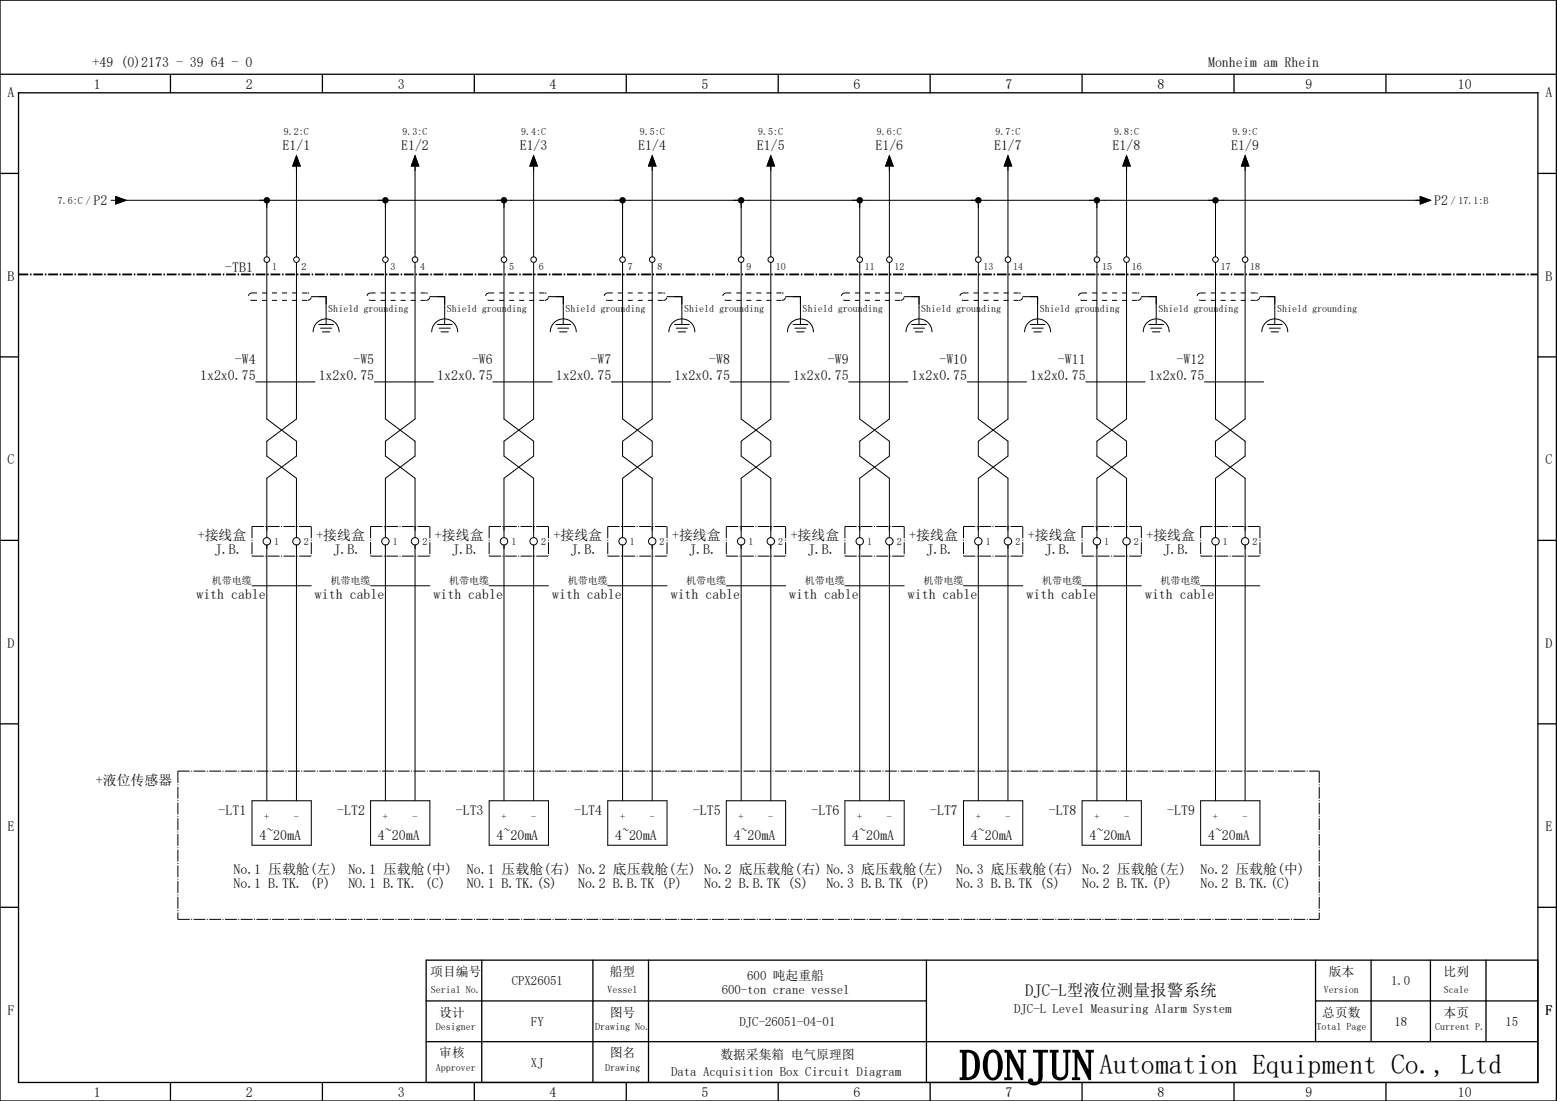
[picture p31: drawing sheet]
<svg xmlns="http://www.w3.org/2000/svg" width="420mm" height="297mm" viewBox="0 0 420 297" stroke-linecap="round" stroke-linejoin="round" font-family="sans-serif">
<defs><g id="words">
<text font-size="11.5" x="259" y="291.3">DONJUN</text>
<text font-size="7.5" x="296.6" y="289.7">Automation Equipment Co., Ltd</text>
<text font-size="4.5" x="276.6" y="268.7">DJC-L型液位测量报警系统</text>
<g font-size="3.7">
<text x="25" y="18">+49 (0)2173 - 39 64 - 0</text>
<text x="326" y="18">Monheim am Rhein</text>
<text x="2.1" y="26.3">A</text>
<text x="25.3" y="24">1</text>
<text x="66.3" y="24">2</text>
<text x="107.3" y="24">3</text>
<text x="148.3" y="24">4</text>
<text x="189.3" y="24">5</text>
<text x="230.3" y="24">6</text>
<text x="271.3" y="24">7</text>
<text x="312.3" y="24">8</text>
<text x="352.3" y="24">9</text>
<text x="393.4" y="24">10</text>
<text x="417.1" y="26.3">A</text>
<text x="76.3" y="40.5">E1/1</text>
<text x="108.2" y="40.5">E1/2</text>
<text x="140.2" y="40.5">E1/3</text>
<text x="172.3" y="40.5">E1/4</text>
<text x="204.2" y="40.5">E1/5</text>
<text x="236.2" y="40.5">E1/6</text>
<text x="268.3" y="40.5">E1/7</text>
<text x="300.2" y="40.5">E1/8</text>
<text x="332.2" y="40.5">E1/9</text>
<text x="25.2" y="55.4">P2</text>
<text x="387" y="55.4">P2</text>
<text x="2.1" y="75.8">B</text>
<text x="60.8" y="73.5">-TB1</text>
<text x="417.1" y="75.8">B</text>
<text x="63.4" y="98.2">-W4</text>
<text x="95.4" y="98.2">-W5</text>
<text x="127.4" y="98.2">-W6</text>
<text x="159.4" y="98.2">-W7</text>
<text x="191.4" y="98.2">-W8</text>
<text x="223.4" y="98.2">-W9</text>
<text x="253.5" y="98.2">-W10</text>
<text x="285.5" y="98.2">-W11</text>
<text x="317.5" y="98.2">-W12</text>
<text x="54" y="102.5">1x2x0.75</text>
<text x="86" y="102.5">1x2x0.75</text>
<text x="118" y="102.5">1x2x0.75</text>
<text x="150" y="102.5">1x2x0.75</text>
<text x="182" y="102.5">1x2x0.75</text>
<text x="214" y="102.5">1x2x0.75</text>
<text x="246" y="102.5">1x2x0.75</text>
<text x="278" y="102.5">1x2x0.75</text>
<text x="310" y="102.5">1x2x0.75</text>
<text x="2.1" y="125.3">C</text>
<text x="417.1" y="125.3">C</text>
<text x="53.4" y="145.8">+接线盒</text>
<text x="58" y="149.5">J.B.</text>
<text x="85.4" y="145.8">+接线盒</text>
<text x="90" y="149.5">J.B.</text>
<text x="117.4" y="145.8">+接线盒</text>
<text x="122" y="149.5">J.B.</text>
<text x="149.4" y="145.8">+接线盒</text>
<text x="154" y="149.5">J.B.</text>
<text x="181.4" y="145.8">+接线盒</text>
<text x="186" y="149.5">J.B.</text>
<text x="213.4" y="145.8">+接线盒</text>
<text x="218" y="149.5">J.B.</text>
<text x="245.4" y="145.8">+接线盒</text>
<text x="250" y="149.5">J.B.</text>
<text x="277.4" y="145.8">+接线盒</text>
<text x="282" y="149.5">J.B.</text>
<text x="309.4" y="145.8">+接线盒</text>
<text x="314" y="149.5">J.B.</text>
<text x="53" y="161.5">with cable</text>
<text x="85" y="161.5">with cable</text>
<text x="117" y="161.5">with cable</text>
<text x="149" y="161.5">with cable</text>
<text x="181" y="161.5">with cable</text>
<text x="213" y="161.5">with cable</text>
<text x="245" y="161.5">with cable</text>
<text x="277" y="161.5">with cable</text>
<text x="309" y="161.5">with cable</text>
<text x="2.1" y="174.8">D</text>
<text x="417.1" y="174.8">D</text>
<text x="25.9" y="211.8">+液位传感器</text>
<text x="59" y="219.8">-LT1</text>
<text x="91" y="219.8">-LT2</text>
<text x="123" y="219.8">-LT3</text>
<text x="155" y="219.8">-LT4</text>
<text x="187" y="219.8">-LT5</text>
<text x="219" y="219.8">-LT6</text>
<text x="251" y="219.8">-LT7</text>
<text x="283" y="219.8">-LT8</text>
<text x="315" y="219.8">-LT9</text>
<text x="2.1" y="224.3">E</text>
<text x="70" y="226.5">4~20mA</text>
<text x="102" y="226.5">4~20mA</text>
<text x="134" y="226.5">4~20mA</text>
<text x="166" y="226.5">4~20mA</text>
<text x="198" y="226.5">4~20mA</text>
<text x="230" y="226.5">4~20mA</text>
<text x="262" y="226.5">4~20mA</text>
<text x="294" y="226.5">4~20mA</text>
<text x="326" y="226.5">4~20mA</text>
<text x="417.1" y="224.3">E</text>
<text x="63" y="235.8">No.1 压载舱(左)</text>
<text x="63" y="239.5">No.1 B.TK. (P)</text>
<text x="94" y="235.8">No.1 压载舱(中)</text>
<text x="94" y="239.5">NO.1 B.TK. (C)</text>
<text x="126" y="235.8">No.1 压载舱(右) No.2 底压载舱(左) No.2 底压载舱(右) No.3 底压载舱(左)</text>
<text x="126" y="239.5">NO.1 B.TK.(S)</text>
<text x="156" y="239.5">No.2 B.B.TK (P)</text>
<text x="190" y="239.5">No.2 B.B.TK (S)</text>
<text x="223" y="239.5">No.3 B.B.TK (P)</text>
<text x="258" y="235.8">No.3 底压载舱(右) No.2 压载舱(左)</text>
<text x="258" y="239.5">No.3 B.B.TK (S)</text>
<text x="292" y="239.5">No.2 B.TK.(P)</text>
<text x="324" y="235.8">No.2 压载舱(中)</text>
<text x="324" y="239.5">No.2 B.TK.(C)</text>
<text x="2.1" y="273.8">F</text>
<text x="417.1" y="273.8">F</text>
<text x="25.3" y="296">1</text>
<text x="66.3" y="296">2</text>
<text x="107.3" y="296">3</text>
<text x="148.3" y="296">4</text>
<text x="189.3" y="296">5</text>
<text x="230.3" y="296">6</text>
<text x="271.3" y="296">7</text>
<text x="312.3" y="296">8</text>
<text x="352.3" y="296">9</text>
<text x="393.4" y="296">10</text>
</g>
<g font-size="3.4">
<text x="116.1" y="263.3">项目编号</text>
<text x="164.6" y="263.3">船型</text>
<text x="358.5" y="263.3">版本</text>
<text x="389.6" y="263.3">比列</text>
<text x="138.1" y="265.8">CPX26051</text>
<text x="194.7" y="268.3">600-ton crane vessel</text>
<text x="201.6" y="264.3">600 吨起重船</text>
<text x="375.4" y="265.8">1.0</text>
<text x="118.5" y="274.3">设计</text>
<text x="164.6" y="274.3">图号</text>
<text x="273.7" y="273.3">DJC-L Level Measuring Alarm System</text>
<text x="356.8" y="274.3">总页数</text>
<text x="389.6" y="274.3">本页</text>
<text x="143.3" y="276.8">FY</text>
<text x="199.6" y="276.8">DJC-26051-04-01</text>
<text x="376.3" y="276.8">18</text>
<text x="406.3" y="276.8">15</text>
<text x="118.5" y="285.3">审核</text>
<text x="143.3" y="287.8">XJ</text>
<text x="164.6" y="285.3">图名</text>
<text x="194.4" y="285.8">数据采集箱 电气原理图</text>
<text x="181.1" y="290.3">Data Acquisition Box Circuit Diagram</text>
</g>
<g font-size="2.7">
<text x="76.6" y="36.4">9.2:C</text>
<text x="108.6" y="36.4">9.3:C</text>
<text x="140.6" y="36.4">9.4:C</text>
<text x="172.6" y="36.4">9.5:C</text>
<text x="204.6" y="36.4">9.5:C</text>
<text x="236.6" y="36.4">9.6:C</text>
<text x="268.6" y="36.4">9.7:C</text>
<text x="300.6" y="36.4">9.8:C</text>
<text x="332.6" y="36.4">9.9:C</text>
<text x="15.6" y="55">7.6:C /</text>
<text x="391.5" y="55">/ 17.1:B</text>
<text x="73.4" y="72.8">1</text>
<text x="81.4" y="72.8">2</text>
<text x="105.4" y="72.8">3</text>
<text x="113.4" y="72.8">4</text>
<text x="137.4" y="72.8">5</text>
<text x="145.4" y="72.8">6</text>
<text x="169.4" y="72.8">7</text>
<text x="177.4" y="72.8">8</text>
<text x="201.4" y="72.8">9</text>
<text x="209.4" y="72.8">10</text>
<text x="233.4" y="72.8">11</text>
<text x="241.4" y="72.8">12</text>
<text x="265.4" y="72.8">13</text>
<text x="273.4" y="72.8">14</text>
<text x="297.4" y="72.8">15</text>
<text x="305.4" y="72.8">16</text>
<text x="329.4" y="72.8">17</text>
<text x="337.4" y="72.8">18</text>
<text x="88.6" y="84.1">Shield grounding</text>
<text x="120.6" y="84.1">Shield grounding</text>
<text x="152.6" y="84.1">Shield grounding</text>
<text x="184.6" y="84.1">Shield grounding</text>
<text x="216.6" y="84.1">Shield grounding</text>
<text x="248.6" y="84.1">Shield grounding</text>
<text x="280.6" y="84.1">Shield grounding</text>
<text x="312.6" y="84.1">Shield grounding</text>
<text x="344.6" y="84.1">Shield grounding</text>
<text x="74" y="147">1</text>
<text x="82" y="147">2</text>
<text x="106" y="147">1</text>
<text x="114" y="147">2</text>
<text x="138" y="147">1</text>
<text x="146" y="147">2</text>
<text x="170" y="147">1</text>
<text x="178" y="147">2</text>
<text x="202" y="147">1</text>
<text x="210" y="147">2</text>
<text x="234" y="147">1</text>
<text x="242" y="147">2</text>
<text x="266" y="147">1</text>
<text x="274" y="147">2</text>
<text x="298" y="147">1</text>
<text x="306" y="147">2</text>
<text x="330" y="147">1</text>
<text x="338" y="147">2</text>
<text x="57.2" y="157.7">机带电缆</text>
<text x="89.2" y="157.7">机带电缆</text>
<text x="121.2" y="157.7">机带电缆</text>
<text x="153.2" y="157.7">机带电缆</text>
<text x="185.2" y="157.7">机带电缆</text>
<text x="217.2" y="157.7">机带电缆</text>
<text x="249.2" y="157.7">机带电缆</text>
<text x="281.2" y="157.7">机带电缆</text>
<text x="313.2" y="157.7">机带电缆</text>
<text x="71.3" y="221.4">+</text>
<text x="79.3" y="221.4">-</text>
<text x="103.3" y="221.4">+</text>
<text x="111.3" y="221.4">-</text>
<text x="135.3" y="221.4">+</text>
<text x="143.3" y="221.4">-</text>
<text x="167.3" y="221.4">+</text>
<text x="175.3" y="221.4">-</text>
<text x="199.3" y="221.4">+</text>
<text x="207.3" y="221.4">-</text>
<text x="231.3" y="221.4">+</text>
<text x="239.3" y="221.4">-</text>
<text x="263.3" y="221.4">+</text>
<text x="271.3" y="221.4">-</text>
<text x="295.3" y="221.4">+</text>
<text x="303.3" y="221.4">-</text>
<text x="327.3" y="221.4">+</text>
<text x="335.3" y="221.4">-</text>
<text x="116.3" y="268">Serial No.</text>
<text x="163.9" y="268">Vessel</text>
<text x="357.3" y="268">Version</text>
<text x="389.6" y="268">Scale</text>
<text x="117.6" y="278">Designer</text>
<text x="160.6" y="278">Drawing No.</text>
<text x="355.3" y="278">Total Page</text>
<text x="387.3" y="278">Current P.</text>
<text x="117.6" y="289">Approver</text>
<text x="163.3" y="289">Drawing</text>
</g>
</g></defs>
<g fill="none" stroke="#000" stroke-width=".35">
<path d="M0 0h420v297h-420zM0 20h420M5 25h410v267h-410zM46 20v5M87 20v5M128 20v5M169 20v5M210 20v5M251 20v5M292 20v5M333 20v5M374 20v5"/>
<path d="M0 46.8h5M415 46.8h5M0 96.3h5M415 96.3h5M0 145.8h5M415 145.8h5M0 195.3h5M415 195.3h5M0 244.8h5M130 259v33M160 259v33M175 259v33"/>
<path d="M250 259v33M355 259v22M370 259v22M386 259v22M401 259v22M415 244.8h5M415 259h-300v33M115 270h135M355 270h60M46 292v5M87 292v5M115 281h300"/>
<path d="M128 292v5M169 292v5M210 292v5M251 292v5M292 292v5M333 292v5M374 292v5"/>
</g>
<g fill="none" stroke="#000" stroke-width=".27">
<path d="M30 54h1.3M31.3 53l2.7 1-2.7 1zM32 54h352M72 54v15.3M80 44.8v24.5M80 42l1 2.8h-2zM104 54v15.3M112 44.8v24.5M112 42l1 2.8h-2zM136 54v15.3M144 44.8v24.5M144 42l1 2.8h-2z"/>
<path d="M168 54v15.3M176 44.8v24.5M176 42l1 2.8h-2zM200 54v15.3M208 44.8v24.5M208 42l1 2.8h-2zM232 54v15.3M240 44.8v24.5M240 42l1 2.8h-2zM264 54v15.3M272 44.8v24.5M272 42l1 2.8h-2z"/>
<path d="M296 54v15.3M304 44.8v24.5M304 42l1 2.8h-2zM328 54v15.3M336 44.8v24.5M336 42l1 2.8h-2zM383.3 53l2.7 1-2.7 1zM72 70.8v42.2l8 6v4l-8 6v16M80 70.8v42.2l-8 6v4l8 6v16M104 70.8v42.2l8 6v4l-8 6v16M112 70.8v42.2l-8 6v4l8 6v16M136 70.8v42.2l8 6v4l-8 6v16"/>
<path d="M144 70.8v42.2l-8 6v4l8 6v16M168 70.8v42.2l8 6v4l-8 6v16M176 70.8v42.2l-8 6v4l8 6v16M200 70.8v42.2l8 6v4l-8 6v16M208 70.8v42.2l-8 6v4l8 6v16M232 70.8v42.2l8 6v4l-8 6v16M240 70.8v42.2l-8 6v4l8 6v16M264 70.8v42.2l8 6v4l-8 6v16M272 70.8v42.2l-8 6v4l8 6v16M296 70.8v42.2l8 6v4l-8 6v16M304 70.8v42.2l-8 6v4l8 6v16M328 70.8v42.2l8 6v4l-8 6v16"/>
<path d="M336 70.8v42.2l-8 6v4l8 6v16M84 80h4v7.5M84.5 89.5a3.5 3.5 0 0 1 3.5-3.5 3.5 3.5 0 0 1 3.5 3.5M86 87.5h4M86.5 88.5h3M87 89.5h2M116 80h4v7.5M116.5 89.5a3.5 3.5 0 0 1 3.5-3.5 3.5 3.5 0 0 1 3.5 3.5M118 87.5h4M118.5 88.5h3M119 89.5h2M148 80h4v7.5"/>
<path d="M148.5 89.5a3.5 3.5 0 0 1 3.5-3.5 3.5 3.5 0 0 1 3.5 3.5M150 87.5h4M150.5 88.5h3M151 89.5h2M180 80h4v7.5M180.5 89.5a3.5 3.5 0 0 1 3.5-3.5 3.5 3.5 0 0 1 3.5 3.5M182 87.5h4M182.5 88.5h3M183 89.5h2M212 80h4v7.5M212.5 89.5a3.5 3.5 0 0 1 3.5-3.5 3.5 3.5 0 0 1 3.5 3.5M214 87.5h4"/>
<path d="M214.5 88.5h3M215 89.5h2M244 80h4v7.5M244.5 89.5a3.5 3.5 0 0 1 3.5-3.5 3.5 3.5 0 0 1 3.5 3.5M246 87.5h4M246.5 88.5h3M247 89.5h2M276 80h4v7.5M276.5 89.5a3.5 3.5 0 0 1 3.5-3.5 3.5 3.5 0 0 1 3.5 3.5M278 87.5h4M278.5 88.5h3M279 89.5h2"/>
<path d="M308 80h4v7.5M308.5 89.5a3.5 3.5 0 0 1 3.5-3.5 3.5 3.5 0 0 1 3.5 3.5M310 87.5h4M310.5 88.5h3M311 89.5h2M340 80h4v7.5M340.5 89.5a3.5 3.5 0 0 1 3.5-3.5 3.5 3.5 0 0 1 3.5 3.5M342 87.5h4M342.5 88.5h3M343 89.5h2M69 103h16M101 103h16"/>
<path d="M133 103h16M165 103h16M197 103h16M229 103h16M261 103h16M293 103h16M325 103h16M68 158h16M72 147v69M80 147v69M100 158h16M104 147v69"/>
<path d="M112 147v69M132 158h16M136 147v69M144 147v69M164 158h16M168 147v69M176 147v69M196 158h16M200 147v69M208 147v69M228 158h16M232 147v69"/>
<path d="M240 147v69M260 158h16M264 147v69M272 147v69M292 158h16M296 147v69M304 147v69M324 158h16M328 147v69M336 147v69M68 216h16v12h-16zM100 216h16v12h-16z"/>
<path d="M132 216h16v12h-16zM164 216h16v12h-16zM196 216h16v12h-16zM228 216h16v12h-16zM260 216h16v12h-16zM292 216h16v12h-16zM324 216h16v12h-16z"/>
<circle cx="72" cy="70" r=".75"/>
<circle cx="80" cy="70" r=".75"/>
<circle cx="104" cy="70" r=".75"/>
<circle cx="112" cy="70" r=".75"/>
<circle cx="136" cy="70" r=".75"/>
<circle cx="144" cy="70" r=".75"/>
<circle cx="168" cy="70" r=".75"/>
<circle cx="176" cy="70" r=".75"/>
<circle cx="200" cy="70" r=".75"/>
<circle cx="208" cy="70" r=".75"/>
<circle cx="232" cy="70" r=".75"/>
<circle cx="240" cy="70" r=".75"/>
<circle cx="264" cy="70" r=".75"/>
<circle cx="272" cy="70" r=".75"/>
<circle cx="296" cy="70" r=".75"/>
<circle cx="304" cy="70" r=".75"/>
<circle cx="328" cy="70" r=".75"/>
<circle cx="336" cy="70" r=".75"/>
<circle cx="72" cy="146" r="1"/>
<circle cx="80" cy="146" r="1"/>
<circle cx="104" cy="146" r="1"/>
<circle cx="112" cy="146" r="1"/>
<circle cx="136" cy="146" r="1"/>
<circle cx="144" cy="146" r="1"/>
<circle cx="168" cy="146" r="1"/>
<circle cx="176" cy="146" r="1"/>
<circle cx="200" cy="146" r="1"/>
<circle cx="208" cy="146" r="1"/>
<circle cx="232" cy="146" r="1"/>
<circle cx="240" cy="146" r="1"/>
<circle cx="264" cy="146" r="1"/>
<circle cx="272" cy="146" r="1"/>
<circle cx="296" cy="146" r="1"/>
<circle cx="304" cy="146" r="1"/>
<circle cx="328" cy="146" r="1"/>
<circle cx="336" cy="146" r="1"/>
</g>
<g fill="#000">
<circle cx="72" cy="54" r=".88"/>
<circle cx="104" cy="54" r=".87"/>
<circle cx="136" cy="54" r=".88"/>
<circle cx="168" cy="54" r=".88"/>
<circle cx="200" cy="54" r=".87"/>
<circle cx="232" cy="54" r=".87"/>
<circle cx="264" cy="54" r=".88"/>
<circle cx="296" cy="54" r=".87"/>
<circle cx="328" cy="54" r=".88"/>
</g>
<path d="M5 74h410" fill="none" stroke="#000" stroke-width=".5" stroke-dasharray="2.6 .5 .4 .5" stroke-linecap="butt"/>
<g fill="none" stroke="#000" stroke-width=".27" stroke-dasharray="3.2 .4 .3 .4" stroke-linecap="butt">
<path d="M68 150h16M68 142h16M68 142v8M84 142v8M100 150h16M100 142h16M100 142v8M116 142v8M132 150h16M132 142h16M132 142v8M148 142v8"/>
<path d="M164 150h16M164 142h16M164 142v8M180 142v8M196 150h16M196 142h16M196 142v8M212 142v8M228 150h16M228 142h16M228 142v8M244 142v8"/>
<path d="M260 150h16M260 142h16M260 142v8M276 142v8M292 150h16M292 142h16M292 142v8M308 142v8M324 150h16M324 142h16M324 142v8M340 142v8"/>
<path d="M48 208h308M48 208v40M356 208v40M48 248h308"/>
</g>
<g fill="none" stroke="#000" stroke-width=".27" stroke-dasharray="1.4 1.4" stroke-linecap="butt">
<path d="M68 79h15M68 79a1 1 0 0 0-1 1 1 1 0 0 0 1 1M100 79h15M100 79a1 1 0 0 0-1 1 1 1 0 0 0 1 1M132 79h15M132 79a1 1 0 0 0-1 1 1 1 0 0 0 1 1M164 79h15M164 79a1 1 0 0 0-1 1 1 1 0 0 0 1 1M196 79h15M196 79a1 1 0 0 0-1 1 1 1 0 0 0 1 1M228 79h15M228 79a1 1 0 0 0-1 1 1 1 0 0 0 1 1"/>
<path d="M260 79h15M260 79a1 1 0 0 0-1 1 1 1 0 0 0 1 1M292 79h15M292 79a1 1 0 0 0-1 1 1 1 0 0 0 1 1M324 79h15M324 79a1 1 0 0 0-1 1 1 1 0 0 0 1 1M68 81h15M83 81a1 1 0 0 0 1-1 1 1 0 0 0-1-1M100 81h15M115 81a1 1 0 0 0 1-1 1 1 0 0 0-1-1M132 81h15M147 81a1 1 0 0 0 1-1 1 1 0 0 0-1-1"/>
<path d="M164 81h15M179 81a1 1 0 0 0 1-1 1 1 0 0 0-1-1M196 81h15M211 81a1 1 0 0 0 1-1 1 1 0 0 0-1-1M228 81h15M243 81a1 1 0 0 0 1-1 1 1 0 0 0-1-1M260 81h15M275 81a1 1 0 0 0 1-1 1 1 0 0 0-1-1M292 81h15M307 81a1 1 0 0 0 1-1 1 1 0 0 0-1-1M324 81h15M339 81a1 1 0 0 0 1-1 1 1 0 0 0-1-1"/>
</g>
<path d="M31.3 53l2.7 1-2.7 1zM80 42l1 2.8h-2zM112 42l1 2.8h-2zM144 42l1 2.8h-2zM176 42l1 2.8h-2zM208 42l1 2.8h-2zM240 42l1 2.8h-2zM272 42l1 2.8h-2zM304 42l1 2.8h-2zM336 42l1 2.8h-2zM383.3 53l2.7 1-2.7 1z" fill="#000" stroke="#000" stroke-width=".27"/>
<use href="#words"/>
</svg>
